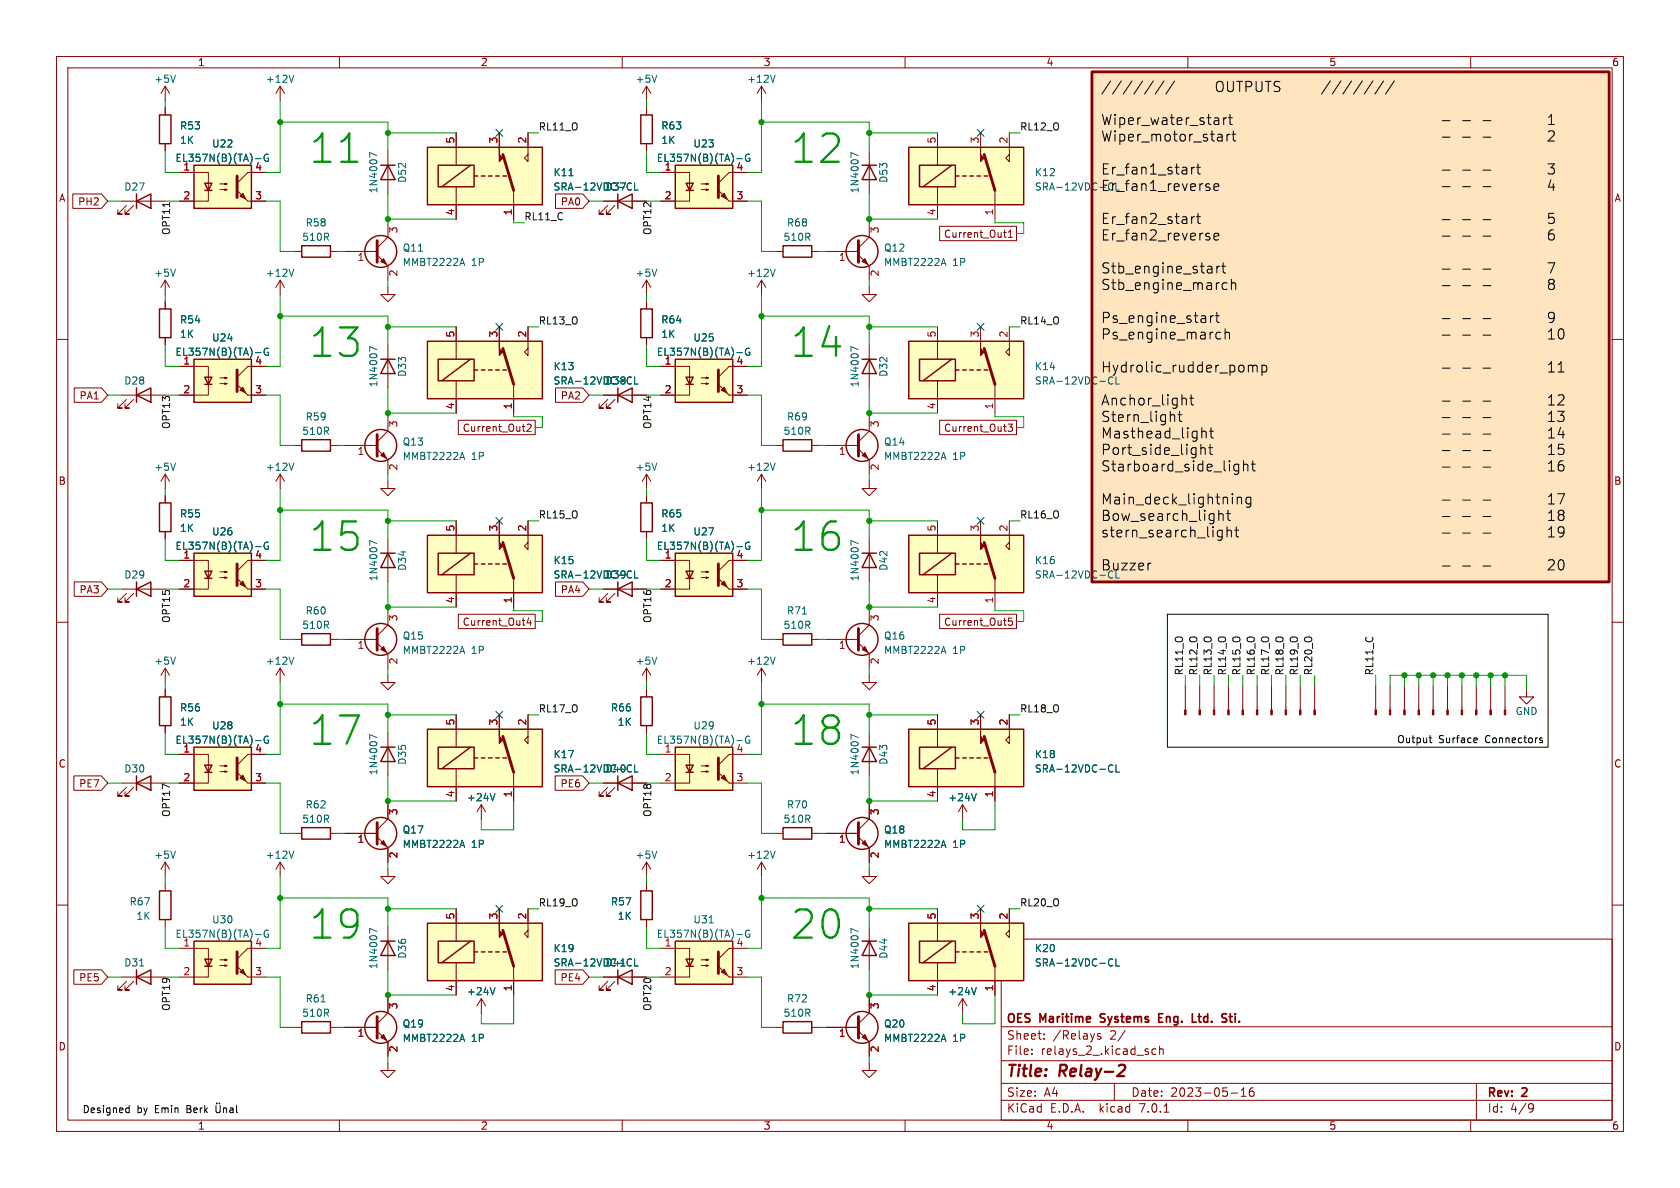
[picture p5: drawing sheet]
<svg xmlns="http://www.w3.org/2000/svg" width="297mm" height="210mm" viewBox="0 0 297 210" stroke-linecap="round" stroke-linejoin="round" font-family="sans-serif">
<defs><g id="words">
<g font-size="7" fill="#008400">
<text x="54.6" y="29.2">11</text>
<text x="139.7" y="29.2">12</text>
<text x="54.6" y="63.5">13</text>
<text x="139.7" y="63.5">14</text>
<text x="54.6" y="97.8">15</text>
<text x="139.7" y="97.8">16</text>
<text x="54.6" y="132.1">17</text>
<text x="139.7" y="132.1">18</text>
<text x="54.6" y="166.4">19</text>
<text x="139.7" y="166.4">20</text>
</g>
<g font-size="2.8" fill="#840000">
<text x="178" y="190.8">Title:</text>
<text x="187.4" y="190.8">Relay-2</text>
</g>
<g font-size="2.5">
<text x="214.8" y="16.5">OUTPUTS</text>
<text x="194.6" y="22.3">Wiper_water_start</text>
<text x="255.6" y="22.3">-</text>
<text x="259.2" y="22.3">-</text>
<text x="262.8" y="22.3">-</text>
<text x="194.6" y="25.2">Wiper_motor_start</text>
<text x="255.6" y="25.2">-</text>
<text x="259.2" y="25.2">-</text>
<text x="262.8" y="25.2">-</text>
<text x="194.6" y="31.1">Er_fan1_start</text>
<text x="194.6" y="34">Er_fan1_reverse</text>
<text x="194.6" y="39.8">Er_fan2_start</text>
<text x="255.6" y="39.8">-</text>
<text x="259.2" y="39.8">-</text>
<text x="262.8" y="39.8">-</text>
<text x="194.6" y="42.7">Er_fan2_reverse</text>
<text x="194.6" y="48.6">Stb_engine_start</text>
<text x="194.6" y="51.5">Stb_engine_march</text>
<text x="255.6" y="48.6">-</text>
<text x="255.6" y="51.5">-</text>
<text x="259.2" y="48.6">-</text>
<text x="259.2" y="51.5">-</text>
<text x="262.8" y="48.6">-</text>
<text x="262.8" y="51.5">-</text>
<text x="194.6" y="57.3">Ps_engine_start</text>
<text x="194.6" y="60.2">Ps_engine_march</text>
<text x="194.6" y="66.1">Hydrolic_rudder_pomp</text>
<text x="194.6" y="71.9">Anchor_light</text>
<text x="255.6" y="66.1">-</text>
<text x="255.6" y="71.9">-</text>
<text x="259.2" y="66.1">-</text>
<text x="259.2" y="71.9">-</text>
<text x="262.8" y="66.1">-</text>
<text x="262.8" y="71.9">-</text>
<text x="194.6" y="74.8">Stern_light</text>
<text x="194.6" y="77.7">Masthead_light</text>
<text x="194.6" y="80.6">Port_side_light</text>
<text x="194.6" y="83.5">Starboard_side_light</text>
<text x="255.6" y="83.5">-</text>
<text x="259.2" y="83.5">-</text>
<text x="262.8" y="83.5">-</text>
<text x="194.6" y="89.4">Main_deck_lightning</text>
<text x="194.6" y="92.3">Bow_search_light</text>
<text x="194.6" y="95.2">stern_search_light</text>
<text x="255" y="95.2">-</text>
<text x="255.6" y="92.3">-</text>
<text x="258.6" y="95.2">-</text>
<text x="259.2" y="92.3">-</text>
<text x="262.3" y="95.2">-</text>
<text x="262.8" y="92.3">-</text>
<text x="194.6" y="101">Buzzer</text>
</g>
<g font-size="2.1" fill="#840000">
<text x="178" y="183.9">Sheet:</text>
<text x="178" y="181.1">OES</text>
<text x="184" y="181.1">Maritime</text>
<text x="186.2" y="183.9">/Relays</text>
<text x="195.1" y="181.1">Systems</text>
<text x="196.2" y="183.9">2/</text>
<text x="205.9" y="181.1">Eng.</text>
<text x="212.2" y="181.1">Ltd.</text>
<text x="218" y="181.1">Sti.</text>
<text x="178" y="186.6">File:</text>
<text x="184" y="186.6">relays_2_.kicad_sch</text>
<text x="178" y="196.8">KiCad</text>
<text x="178" y="194">Size:</text>
<text x="184.6" y="194">A4</text>
<text x="185.7" y="196.8">E.D.A.</text>
<text x="194.4" y="196.8">kicad</text>
<text x="200" y="194">Date:</text>
<text x="201.5" y="196.8">7.0.1</text>
<text x="206.9" y="194">2023-05-16</text>
<text x="263" y="194.2">Rev:</text>
<text x="263" y="196.8">Id:</text>
<text x="267" y="196.8">4/9</text>
<text x="269.2" y="194.2">2</text>
</g>
<g font-size="1.8" fill="#840000">
<text x="35" y="11.8">1</text>
<text x="85" y="11.8">2</text>
<text x="135" y="11.8">3</text>
<text x="185" y="11.8">4</text>
<text x="235" y="11.8">5</text>
<text x="285" y="11.8">6</text>
<text x="10.4" y="35.8">A</text>
<text x="285.4" y="35.8">A</text>
<text x="13.7" y="36.5">PH2</text>
<text x="99" y="36.5">PA0</text>
<text x="166.8" y="42.2">Current_Out1</text>
<text x="13.9" y="70.8">PA1</text>
<text x="99" y="70.8">PA2</text>
<text x="81.7" y="76.5">Current_Out2</text>
<text x="166.8" y="76.5">Current_Out3</text>
<text x="10.3" y="85.8">B</text>
<text x="285.3" y="85.8">B</text>
<text x="13.9" y="105.1">PA3</text>
<text x="99" y="105.1">PA4</text>
<text x="81.7" y="110.8">Current_Out4</text>
<text x="166.8" y="110.8">Current_Out5</text>
<text x="10.3" y="135.8">C</text>
<text x="285.3" y="135.8">C</text>
<text x="13.9" y="139.3">PE7</text>
<text x="99" y="139.3">PE6</text>
<text x="13.9" y="173.6">PE5</text>
<text x="99" y="173.6">PE4</text>
<text x="10.3" y="185.8">D</text>
<text x="285.3" y="185.8">D</text>
<text x="35" y="199.8">1</text>
<text x="85" y="199.8">2</text>
<text x="135" y="199.8">3</text>
<text x="185" y="199.8">4</text>
<text x="235" y="199.8">5</text>
<text x="285" y="199.8">6</text>
</g>
<g font-size="1.8" fill="#006464">
<text x="27.2" y="14.8">+5V</text>
<text x="46.9" y="14.8">+12V</text>
<text x="112.3" y="14.8">+5V</text>
<text x="132" y="14.8">+12V</text>
<text x="31.8" y="23.1">R53</text>
<text x="116.8" y="23.1">R63</text>
<text x="31" y="28.8">EL357N(B)(TA)-G</text>
<text x="31.8" y="25.6">1K</text>
<text x="37.4" y="26.2">U22</text>
<text x="116.1" y="28.8">EL357N(B)(TA)-G</text>
<text x="116.8" y="25.6">1K</text>
<text x="122.5" y="26.2">U23</text>
<text x="21.9" y="33.8">D27</text>
<text x="66.9" y="34.2" transform="rotate(-90 66.9 34.2)">1N4007</text>
<text x="71.9" y="32.4" transform="rotate(-90 71.9 32.4)">D52</text>
<text x="97.8" y="31.3">K11</text>
<text x="97.8" y="33.8">SRA-12VDC-CL</text>
<text x="107" y="33.8">D37</text>
<text x="152" y="34.2" transform="rotate(-90 152 34.2)">1N4007</text>
<text x="157" y="32.4" transform="rotate(-90 157 32.4)">D53</text>
<text x="182.9" y="31.3">K12</text>
<text x="54" y="40.2">R58</text>
<text x="139.1" y="40.2">R68</text>
<text x="53.4" y="42.7">510R</text>
<text x="71.1" y="44.6">Q11</text>
<text x="71.1" y="47.2">MMBT2222A</text>
<text x="83.3" y="47.2">1P</text>
<text x="138.5" y="42.7">510R</text>
<text x="156.2" y="44.6">Q12</text>
<text x="156.2" y="47.2">MMBT2222A</text>
<text x="168.4" y="47.2">1P</text>
<text x="27.2" y="49.1">+5V</text>
<text x="46.9" y="49.1">+12V</text>
<text x="112.3" y="49.1">+5V</text>
<text x="132" y="49.1">+12V</text>
<text x="31.8" y="57.3">R54</text>
<text x="31.8" y="59.9">1K</text>
<text x="116.8" y="57.3">R64</text>
<text x="116.8" y="59.9">1K</text>
<text x="31" y="63.1">EL357N(B)(TA)-G</text>
<text x="37.4" y="60.5">U24</text>
<text x="97.8" y="65.6">K13</text>
<text x="116.1" y="63.1">EL357N(B)(TA)-G</text>
<text x="122.5" y="60.5">U25</text>
<text x="182.9" y="65.6">K14</text>
<text x="21.9" y="68.1">D28</text>
<text x="66.9" y="68.5" transform="rotate(-90 66.9 68.5)">1N4007</text>
<text x="71.9" y="66.7" transform="rotate(-90 71.9 66.7)">D33</text>
<text x="97.8" y="68.1">SRA-12VDC-CL</text>
<text x="107" y="68.1">D38</text>
<text x="152" y="68.5" transform="rotate(-90 152 68.5)">1N4007</text>
<text x="157" y="66.7" transform="rotate(-90 157 66.7)">D32</text>
<text x="182.9" y="68.1">SRA-12VDC-CL</text>
<text x="53.4" y="77">510R</text>
<text x="54" y="74.5">R59</text>
<text x="138.5" y="77">510R</text>
<text x="139.1" y="74.5">R69</text>
<text x="27.2" y="83.4">+5V</text>
<text x="46.9" y="83.4">+12V</text>
<text x="71.1" y="78.9">Q13</text>
<text x="71.1" y="81.5">MMBT2222A</text>
<text x="83.3" y="81.5">1P</text>
<text x="112.3" y="83.4">+5V</text>
<text x="132" y="83.4">+12V</text>
<text x="156.2" y="78.9">Q14</text>
<text x="156.2" y="81.5">MMBT2222A</text>
<text x="168.4" y="81.5">1P</text>
<text x="31.8" y="91.6">R55</text>
<text x="31.8" y="94.2">1K</text>
<text x="37.4" y="94.8">U26</text>
<text x="116.8" y="91.6">R65</text>
<text x="116.8" y="94.2">1K</text>
<text x="122.5" y="94.8">U27</text>
<text x="31" y="97.3">EL357N(B)(TA)-G</text>
<text x="71.9" y="101" transform="rotate(-90 71.9 101)">D34</text>
<text x="97.8" y="99.9">K15</text>
<text x="116.1" y="97.3">EL357N(B)(TA)-G</text>
<text x="157" y="101" transform="rotate(-90 157 101)">D42</text>
<text x="182.9" y="99.9">K16</text>
<text x="21.9" y="102.4">D29</text>
<text x="66.9" y="102.8" transform="rotate(-90 66.9 102.8)">1N4007</text>
<text x="97.8" y="102.4">SRA-12VDC-CL</text>
<text x="107" y="102.4">D39</text>
<text x="152" y="102.8" transform="rotate(-90 152 102.8)">1N4007</text>
<text x="182.9" y="102.4">SRA-12VDC-CL</text>
<text x="53.4" y="111.3">510R</text>
<text x="54" y="108.8">R60</text>
<text x="71.1" y="113.2">Q15</text>
<text x="138.5" y="111.3">510R</text>
<text x="139.1" y="108.8">R71</text>
<text x="156.2" y="113.2">Q16</text>
<text x="27.2" y="117.7">+5V</text>
<text x="46.9" y="117.7">+12V</text>
<text x="71.1" y="115.8">MMBT2222A</text>
<text x="83.3" y="115.8">1P</text>
<text x="112.3" y="117.7">+5V</text>
<text x="132" y="117.7">+12V</text>
<text x="156.2" y="115.8">MMBT2222A</text>
<text x="168.4" y="115.8">1P</text>
<text x="31.8" y="125.9">R56</text>
<text x="107.9" y="125.9">R66</text>
<text x="31" y="131.6">EL357N(B)(TA)-G</text>
<text x="31.8" y="128.5">1K</text>
<text x="37.4" y="129.1">U28</text>
<text x="109.1" y="128.5">1K</text>
<text x="116.1" y="131.6">EL357N(B)(TA)-G</text>
<text x="122.5" y="129.1">U29</text>
<text x="267.9" y="126.6">GND</text>
<text x="21.9" y="136.7">D30</text>
<text x="66.9" y="137.1" transform="rotate(-90 66.9 137.1)">1N4007</text>
<text x="71.9" y="135.3" transform="rotate(-90 71.9 135.3)">D35</text>
<text x="97.8" y="134.2">K17</text>
<text x="97.8" y="136.7">SRA-12VDC-CL</text>
<text x="107" y="136.7">D40</text>
<text x="117.4" y="133.1">1</text>
<text x="152" y="137.1" transform="rotate(-90 152 137.1)">1N4007</text>
<text x="157" y="135.3" transform="rotate(-90 157 135.3)">D43</text>
<text x="182.9" y="134.2">K18</text>
<text x="182.9" y="136.7">SRA-12VDC-CL</text>
<text x="54" y="143.1">R62</text>
<text x="82.5" y="141.8">+24V</text>
<text x="139.1" y="143.1">R70</text>
<text x="167.6" y="141.8">+24V</text>
<text x="53.4" y="145.6">510R</text>
<text x="71.1" y="147.5">Q17</text>
<text x="138.5" y="145.6">510R</text>
<text x="156.2" y="147.5">Q18</text>
<text x="27.2" y="152">+5V</text>
<text x="46.9" y="152">+12V</text>
<text x="71.1" y="150.1">MMBT2222A</text>
<text x="83.3" y="150.1">1P</text>
<text x="112.3" y="152">+5V</text>
<text x="132" y="152">+12V</text>
<text x="156.2" y="150.1">MMBT2222A</text>
<text x="168.4" y="150.1">1P</text>
<text x="22.8" y="160.2">R67</text>
<text x="107.9" y="160.2">R57</text>
<text x="24.1" y="162.8">1K</text>
<text x="31" y="165.9">EL357N(B)(TA)-G</text>
<text x="32.4" y="167.4">1</text>
<text x="37.4" y="163.4">U30</text>
<text x="109.1" y="162.8">1K</text>
<text x="116.1" y="165.9">EL357N(B)(TA)-G</text>
<text x="117.4" y="167.4">1</text>
<text x="122.5" y="163.4">U31</text>
<text x="21.9" y="171">D31</text>
<text x="66.9" y="171.4" transform="rotate(-90 66.9 171.4)">1N4007</text>
<text x="71.9" y="169.5" transform="rotate(-90 71.9 169.5)">D36</text>
<text x="97.8" y="168.5">K19</text>
<text x="97.8" y="171">SRA-12VDC-CL</text>
<text x="107" y="171">D41</text>
<text x="152" y="171.4" transform="rotate(-90 152 171.4)">1N4007</text>
<text x="157" y="169.5" transform="rotate(-90 157 169.5)">D44</text>
<text x="182.9" y="168.5">K20</text>
<text x="182.9" y="171">SRA-12VDC-CL</text>
<text x="53.4" y="179.9">510R</text>
<text x="54" y="177.4">R61</text>
<text x="82.5" y="176.1">+24V</text>
<text x="138.5" y="179.9">510R</text>
<text x="139.1" y="177.4">R72</text>
<text x="167.6" y="176.1">+24V</text>
<text x="71.1" y="181.8">Q19</text>
<text x="71.1" y="184.3">MMBT2222A</text>
<text x="83.3" y="184.3">1P</text>
<text x="156.2" y="181.8">Q20</text>
<text x="156.2" y="184.3">MMBT2222A</text>
<text x="168.4" y="184.3">1P</text>
</g>
<g font-size="1.8" fill="#0f0f0f">
<text x="95.2" y="23.1">RL11_O</text>
<text x="180.3" y="23.1">RL12_O</text>
<text x="30.1" y="41.7" transform="rotate(-90 30.1 41.7)">OPT11</text>
<text x="92.7" y="39">RL11_C</text>
<text x="115.2" y="41.7" transform="rotate(-90 115.2 41.7)">OPT12</text>
<text x="95.2" y="57.4">RL13_O</text>
<text x="180.3" y="57.4">RL14_O</text>
<text x="30.1" y="76" transform="rotate(-90 30.1 76)">OPT13</text>
<text x="115.2" y="76" transform="rotate(-90 115.2 76)">OPT14</text>
<text x="95.2" y="91.7">RL15_O</text>
<text x="180.3" y="91.7">RL16_O</text>
<text x="30.1" y="110.3" transform="rotate(-90 30.1 110.3)">OPT15</text>
<text x="115.2" y="110.3" transform="rotate(-90 115.2 110.3)">OPT16</text>
<text x="209.2" y="119.4" transform="rotate(-90 209.2 119.4)">RL11_O</text>
<text x="211.7" y="119.4" transform="rotate(-90 211.7 119.4)">RL12_O</text>
<text x="214.3" y="119.4" transform="rotate(-90 214.3 119.4)">RL13_O</text>
<text x="216.8" y="119.4" transform="rotate(-90 216.8 119.4)">RL14_O</text>
<text x="219.4" y="119.4" transform="rotate(-90 219.4 119.4)">RL15_O</text>
<text x="221.9" y="119.4" transform="rotate(-90 221.9 119.4)">RL16_O</text>
<text x="224.4" y="119.4" transform="rotate(-90 224.4 119.4)">RL17_O</text>
<text x="227" y="119.4" transform="rotate(-90 227 119.4)">RL18_O</text>
<text x="229.5" y="119.4" transform="rotate(-90 229.5 119.4)">RL19_O</text>
<text x="232.1" y="119.4" transform="rotate(-90 232.1 119.4)">RL20_O</text>
<text x="242.9" y="119.4" transform="rotate(-90 242.9 119.4)">RL11_C</text>
<text x="95.2" y="126">RL17_O</text>
<text x="180.3" y="126">RL18_O</text>
<text x="30.1" y="144.5" transform="rotate(-90 30.1 144.5)">OPT17</text>
<text x="115.2" y="144.5" transform="rotate(-90 115.2 144.5)">OPT18</text>
<text x="95.2" y="160.3">RL19_O</text>
<text x="180.3" y="160.3">RL20_O</text>
<text x="30.1" y="178.8" transform="rotate(-90 30.1 178.8)">OPT19</text>
<text x="115.2" y="178.8" transform="rotate(-90 115.2 178.8)">OPT20</text>
</g>
<g font-size="1.8" fill="#a90000">
<text x="80.4" y="25.4" transform="rotate(-90 80.4 25.4)">5</text>
<text x="88" y="25.4" transform="rotate(-90 88 25.4)">3</text>
<text x="93.1" y="25.4" transform="rotate(-90 93.1 25.4)">2</text>
<text x="165.5" y="25.4" transform="rotate(-90 165.5 25.4)">5</text>
<text x="173.1" y="25.4" transform="rotate(-90 173.1 25.4)">3</text>
<text x="178.2" y="25.4" transform="rotate(-90 178.2 25.4)">2</text>
<text x="32.4" y="30.2">1</text>
<text x="32.4" y="35.3">2</text>
<text x="45.1" y="35.3">3</text>
<text x="45.1" y="30.2">4</text>
<text x="117.4" y="30.2">1</text>
<text x="117.4" y="35.3">2</text>
<text x="130.1" y="35.3">3</text>
<text x="130.1" y="30.2">4</text>
<text x="70.5" y="41.3" transform="rotate(-90 70.5 41.3)">3</text>
<text x="80.4" y="38.1" transform="rotate(-90 80.4 38.1)">4</text>
<text x="90.6" y="38.1" transform="rotate(-90 90.6 38.1)">1</text>
<text x="155.6" y="41.3" transform="rotate(-90 155.6 41.3)">3</text>
<text x="165.5" y="38.1" transform="rotate(-90 165.5 38.1)">4</text>
<text x="175.6" y="38.1" transform="rotate(-90 175.6 38.1)">1</text>
<text x="63.1" y="46.4">1</text>
<text x="148.2" y="46.4">1</text>
<text x="70.5" y="48.9" transform="rotate(-90 70.5 48.9)">2</text>
<text x="155.6" y="48.9" transform="rotate(-90 155.6 48.9)">2</text>
<text x="80.4" y="59.7" transform="rotate(-90 80.4 59.7)">5</text>
<text x="88" y="59.7" transform="rotate(-90 88 59.7)">3</text>
<text x="93.1" y="59.7" transform="rotate(-90 93.1 59.7)">2</text>
<text x="165.5" y="59.7" transform="rotate(-90 165.5 59.7)">5</text>
<text x="173.1" y="59.7" transform="rotate(-90 173.1 59.7)">3</text>
<text x="178.2" y="59.7" transform="rotate(-90 178.2 59.7)">2</text>
<text x="32.4" y="64.5">1</text>
<text x="45.1" y="64.5">4</text>
<text x="117.4" y="64.5">1</text>
<text x="130.1" y="64.5">4</text>
<text x="32.4" y="69.6">2</text>
<text x="45.1" y="69.6">3</text>
<text x="117.4" y="69.6">2</text>
<text x="130.1" y="69.6">3</text>
<text x="70.5" y="75.6" transform="rotate(-90 70.5 75.6)">3</text>
<text x="80.4" y="72.4" transform="rotate(-90 80.4 72.4)">4</text>
<text x="90.6" y="72.4" transform="rotate(-90 90.6 72.4)">1</text>
<text x="155.6" y="75.6" transform="rotate(-90 155.6 75.6)">3</text>
<text x="165.5" y="72.4" transform="rotate(-90 165.5 72.4)">4</text>
<text x="175.6" y="72.4" transform="rotate(-90 175.6 72.4)">1</text>
<text x="63.1" y="80.6">1</text>
<text x="70.5" y="83.2" transform="rotate(-90 70.5 83.2)">2</text>
<text x="148.2" y="80.6">1</text>
<text x="155.6" y="83.2" transform="rotate(-90 155.6 83.2)">2</text>
<text x="80.4" y="94" transform="rotate(-90 80.4 94)">5</text>
<text x="88" y="94" transform="rotate(-90 88 94)">3</text>
<text x="93.1" y="94" transform="rotate(-90 93.1 94)">2</text>
<text x="165.5" y="94" transform="rotate(-90 165.5 94)">5</text>
<text x="173.1" y="94" transform="rotate(-90 173.1 94)">3</text>
<text x="178.2" y="94" transform="rotate(-90 178.2 94)">2</text>
<text x="32.4" y="98.8">1</text>
<text x="45.1" y="98.8">4</text>
<text x="117.4" y="98.8">1</text>
<text x="130.1" y="98.8">4</text>
<text x="32.4" y="103.9">2</text>
<text x="45.1" y="103.9">3</text>
<text x="80.4" y="106.7" transform="rotate(-90 80.4 106.7)">4</text>
<text x="90.6" y="106.7" transform="rotate(-90 90.6 106.7)">1</text>
<text x="117.4" y="103.9">2</text>
<text x="130.1" y="103.9">3</text>
<text x="165.5" y="106.7" transform="rotate(-90 165.5 106.7)">4</text>
<text x="175.6" y="106.7" transform="rotate(-90 175.6 106.7)">1</text>
<text x="70.5" y="109.9" transform="rotate(-90 70.5 109.9)">3</text>
<text x="155.6" y="109.9" transform="rotate(-90 155.6 109.9)">3</text>
<text x="63.1" y="114.9">1</text>
<text x="70.5" y="117.5" transform="rotate(-90 70.5 117.5)">2</text>
<text x="148.2" y="114.9">1</text>
<text x="155.6" y="117.5" transform="rotate(-90 155.6 117.5)">2</text>
<text x="80.4" y="128.3" transform="rotate(-90 80.4 128.3)">5</text>
<text x="88" y="128.3" transform="rotate(-90 88 128.3)">3</text>
<text x="93.1" y="128.3" transform="rotate(-90 93.1 128.3)">2</text>
<text x="165.5" y="128.3" transform="rotate(-90 165.5 128.3)">5</text>
<text x="173.1" y="128.3" transform="rotate(-90 173.1 128.3)">3</text>
<text x="178.2" y="128.3" transform="rotate(-90 178.2 128.3)">2</text>
<text x="32.4" y="133.1">1</text>
<text x="45.1" y="133.1">4</text>
<text x="130.1" y="133.1">4</text>
<text x="32.4" y="138.2">2</text>
<text x="45.1" y="138.2">3</text>
<text x="80.4" y="141" transform="rotate(-90 80.4 141)">4</text>
<text x="90.6" y="141" transform="rotate(-90 90.6 141)">1</text>
<text x="117.4" y="138.2">2</text>
<text x="130.1" y="138.2">3</text>
<text x="165.5" y="141" transform="rotate(-90 165.5 141)">4</text>
<text x="175.6" y="141" transform="rotate(-90 175.6 141)">1</text>
<text x="63.1" y="149.2">1</text>
<text x="70.5" y="144.2" transform="rotate(-90 70.5 144.2)">3</text>
<text x="148.2" y="149.2">1</text>
<text x="155.6" y="144.2" transform="rotate(-90 155.6 144.2)">3</text>
<text x="70.5" y="151.8" transform="rotate(-90 70.5 151.8)">2</text>
<text x="155.6" y="151.8" transform="rotate(-90 155.6 151.8)">2</text>
<text x="45.1" y="167.4">4</text>
<text x="80.4" y="162.6" transform="rotate(-90 80.4 162.6)">5</text>
<text x="88" y="162.6" transform="rotate(-90 88 162.6)">3</text>
<text x="93.1" y="162.6" transform="rotate(-90 93.1 162.6)">2</text>
<text x="130.1" y="167.4">4</text>
<text x="165.5" y="162.6" transform="rotate(-90 165.5 162.6)">5</text>
<text x="173.1" y="162.6" transform="rotate(-90 173.1 162.6)">3</text>
<text x="178.2" y="162.6" transform="rotate(-90 178.2 162.6)">2</text>
<text x="32.4" y="172.5">2</text>
<text x="45.1" y="172.5">3</text>
<text x="117.4" y="172.5">2</text>
<text x="130.1" y="172.5">3</text>
<text x="70.5" y="178.5" transform="rotate(-90 70.5 178.5)">3</text>
<text x="80.4" y="175.3" transform="rotate(-90 80.4 175.3)">4</text>
<text x="90.6" y="175.3" transform="rotate(-90 90.6 175.3)">1</text>
<text x="155.6" y="178.5" transform="rotate(-90 155.6 178.5)">3</text>
<text x="165.5" y="175.3" transform="rotate(-90 165.5 175.3)">4</text>
<text x="175.6" y="175.3" transform="rotate(-90 175.6 175.3)">1</text>
<text x="63.1" y="183.5">1</text>
<text x="148.2" y="183.5">1</text>
<text x="70.5" y="186.1" transform="rotate(-90 70.5 186.1)">2</text>
<text x="155.6" y="186.1" transform="rotate(-90 155.6 186.1)">2</text>
</g>
<g font-size="1.8">
<text x="182.9" y="33.8">SRA-12VDC-CL</text>
<text x="247" y="131.4">Output</text>
<text x="254.3" y="131.4">Surface</text>
<text x="262.6" y="131.4">Connectors</text>
<text x="14.6" y="196.9">Designed</text>
<text x="24.2" y="196.9">by</text>
<text x="27.4" y="196.9">Emin</text>
<text x="33.1" y="196.9">Berk</text>
</g>
</g></defs>
<g fill="none" stroke="#840000" stroke-width=".18">
<path d="M10 10h277v190h-277zM12 12h273v186h-273zM29.2 15.2l-.8 1.3M29.2 15.2v2.6M29.2 19.1v1.2M29.2 15.2l.8 1.3M49.5 15.2v2.6M49.5 15.2l-.7 1.3M49.5 15.2l.8 1.3M60 10v2M110 10v2M114.3 15.2l-.8 1.3"/>
<path d="M114.3 15.2v2.6M114.3 19.1v1.2M114.3 15.2l.8 1.3M134.6 15.2v2.6M134.6 15.2l-.7 1.3M134.6 15.2l.8 1.3M160 10v2M210 10v2M260 10v2M12.9 34.3h5l1.1 1.3-1.1 1.2h-5zM21.6 35.6h7.6M22.4 36.3l-1.6 1.5h.8h-.8v-.7"/>
<path d="M23.6 36.3l-1.5 1.5h.8h-.8v-.7M29.2 25.4v1.3M31.7 30.5h5.1v5.1h-5.1M38.9 33.5h1.2l-.3 .2v-.3l.3 .1M38.9 32.5h1.2l-.3 .1v-.2l.3 .1M43.8 35.6h3.2M47 30.5h-3.2l-1.9 1.9M68.6 26.7v7.6M68.6 39.4v2.5l-1.9 1.9M80.6 23.5v5.7M80.6 33v5.7M88.3 23.5v2.5"/>
<path d="M90.8 33.7v5M93.3 23.5v5.1l-.6-.7 .6-.6M98.2 34.3h4.8l1.1 1.3-1.1 1.2h-4.8zM106.7 35.6h7.6M107.4 36.3l-1.5 1.5h.8h-.8v-.7M108.7 36.3l-1.5 1.5h.7h-.7v-.7M114.3 25.4v1.3M116.8 30.5h5.1v5.1h-5.1M124 33.5h1.2l-.4 .2v-.3l.4 .1M124 32.5h1.2l-.4 .1v-.2l.4 .1M128.9 35.6h3.2M132.1 30.5h-3.2l-1.9 1.9"/>
<path d="M153.7 26.7v7.6M153.7 39.4v2.5l-1.9 1.9M165.7 23.5v5.7M165.7 33v5.7M173.4 23.5v2.5M175.9 33.7v5M178.4 23.5v5.1l-.6-.7 .6-.6M10 60h2M29.2 49.5v2.6M29.2 53.3v1.3M29.2 59.7v1.3M29.2 49.5l-.8 1.3"/>
<path d="M29.2 49.5l.8 1.3M49.5 49.5l-.7 1.3M49.5 49.5v2.6M49.5 49.5l.8 1.3M52.1 44.5h1.2M58.4 44.5h1.3M61 44.5h5.7M66.7 45.1l1.9 1.9v2.5M68.6 50.8v1.3h1.2l-1.2 1.2-1.3-1.2h1.3M80.6 57.8v5.7M88.3 57.8v2.5M93.3 57.8v5.1l-.6-.7 .6-.6"/>
<path d="M114.3 49.5v2.6M114.3 53.3v1.3M114.3 59.7v1.3M114.3 49.5l-.8 1.3M114.3 49.5l.8 1.3M134.6 49.5l-.7 1.3M134.6 49.5v2.6M134.6 49.5l.8 1.3M137.2 44.5h1.2M143.5 44.5h1.3M146 44.5h5.8M151.8 45.1l1.9 1.9v2.5"/>
<path d="M153.7 50.8v1.3h1.2l-1.2 1.2-1.3-1.2h1.3M165.7 57.8v5.7M166.1 40h13.6v2.5h-13.6zM173.4 57.8v2.5M177.4 41.1h.5M177.7 41.9l.2 .1M178.3 42h.7M178.3 41l.3-.3v1.3M178.4 57.8v5.1l-.6-.7 .6-.6M285 60h2M13.1 68.6h4.8l1.1 1.3-1.1 1.2h-4.8zM21.6 69.9h7.6"/>
<path d="M22.4 70.6l-1.6 1.5h.8h-.8v-.7M23.6 70.6l-1.5 1.5h.8h-.8v-.7M31.7 64.8h5.1v5.1h-5.1M38.9 67.8h1.2l-.3 .1v-.2l.3 .1M38.9 66.8h1.2l-.3 .1v-.2l.3 .1M43.8 69.9h3.2M47 64.8h-3.2l-1.9 1.9M52.1 78.7h1.2M58.4 78.7h1.3M61 78.7h5.7M66.7 79.4l1.9 1.9v2.5M68.6 61v7.6"/>
<path d="M68.6 73.7v2.5l-1.9 1.9M80.6 67.3v5.7M81 74.3h13.6v2.5h-13.6zM90.8 67.9v5.1M93.2 75.1l.5-.1 .2 .3-.8 .9h.8M98.2 68.6h4.8l1.1 1.3-1.1 1.2h-4.8zM106.7 69.9h7.6M107.4 70.6l-1.5 1.5h.8h-.8v-.7M108.7 70.6l-1.5 1.5h.7h-.7v-.7M116.8 64.8h5.1v5.1h-5.1M124 67.8h1.2l-.4 .1v-.2l.4 .1M124 66.8h1.2l-.4 .1v-.2l.4 .1"/>
<path d="M128.9 69.9h3.2M132.1 64.8h-3.2l-1.9 1.9M137.2 78.7h1.2M143.5 78.7h1.3M146 78.7h5.8M151.8 79.4l1.9 1.9v2.5M153.7 61v7.6M153.7 73.7v2.5l-1.9 1.9M165.7 67.3v5.7M166.1 74.3h13.6v2.5h-13.6zM175.9 67.9v5.1M178.2 75h.8l-.4 .5 .3 .1v.5l-.2 .1-.5-.1"/>
<path d="M29.2 83.8v2.6M29.2 87.6v1.3M29.2 94v1.3M29.2 83.8l-.8 1.3M29.2 83.8l.8 1.3M31.7 99.1h5.1v5h-5.1M47 99.1h-3.2l-1.9 1.9M49.5 83.8v2.6M49.5 83.8l-.7 1.3M49.5 83.8l.8 1.3M68.6 85.1v1.3h1.2l-1.2 1.2-1.3-1.2h1.3M68.6 95.3v7.6"/>
<path d="M80.6 92.1v5.7M88.3 92.1v2.5M93.3 92.1v5.1l-.6-.7 .6-.6M114.3 83.8v2.6M114.3 87.6v1.3M114.3 94v1.3M114.3 83.8l-.8 1.3M114.3 83.8l.8 1.3M116.8 99.1h5.1v5h-5.1M132.1 99.1h-3.2l-1.9 1.9M134.6 83.8v2.6M134.6 83.8l-.7 1.3"/>
<path d="M134.6 83.8l.8 1.3M153.7 85.1v1.3h1.2l-1.2 1.2-1.3-1.2h1.3M153.7 95.3v7.6M165.7 92.1v5.7M173.4 92.1v2.5M178.4 92.1v5.1l-.6-.7 .6-.6M10 110h2M13.1 102.9h4.8l1.1 1.2-1.1 1.3h-4.8zM21.6 104.1h7.6M22.4 104.9l-1.6 1.5h.8h-.8v-.7M23.6 104.9l-1.5 1.5h.8h-.8v-.7M29.2 118.1v2.6"/>
<path d="M29.2 118.1l-.8 1.3M29.2 118.1l.8 1.3M38.9 102.1h1.2l-.3 .1v-.2l.3 .1M38.9 101.1h1.2l-.3 .1v-.2l.3 .1M43.8 104.1h3.2M49.5 118.1v2.6M49.5 118.1l-.7 1.3M49.5 118.1l.8 1.3M52.1 113h1.2M58.4 113h1.3M61 113h5.7M66.7 113.7l1.9 1.9v2.5"/>
<path d="M68.6 119.4v1.3h1.2l-1.2 1.2-1.3-1.2h1.3M68.6 108v2.5l-1.9 1.9M80.6 101.6v5.7M81 108.6h13.6v2.5h-13.6zM90.8 102.2v5.1M93.5 109.2l-.3 .9h.8M93.8 109.7v.8M98.2 102.9h4.8l1.1 1.2-1.1 1.3h-4.8zM106.7 104.1h7.6M107.4 104.9l-1.5 1.5h.8h-.8v-.7M108.7 104.9l-1.5 1.5h.7h-.7v-.7M114.3 118.1v2.6"/>
<path d="M114.3 118.1l-.8 1.3M114.3 118.1l.8 1.3M124 102.1h1.2l-.4 .1v-.2l.4 .1M124 101.1h1.2l-.4 .1v-.2l.4 .1M128.9 104.1h3.2M134.6 118.1v2.6M134.6 118.1l-.7 1.3M134.6 118.1l.8 1.3M137.2 113h1.2M143.5 113h1.3M146 113h5.8M151.8 113.7l1.9 1.9v2.5"/>
<path d="M153.7 119.4v1.3h1.2l-1.2 1.2-1.3-1.2h1.3M153.7 108v2.5l-1.9 1.9M165.7 101.6v5.7M166.1 108.6h13.6v2.5h-13.6zM175.9 102.2v5.1M178.9 109.3h-.6v.6l.1-.2 .5 .1 .1 .2-.1 .4-.2 .1-.4-.1M285 110h2M13.1 137.2h4.8l1.1 1.2-1.1 1.3h-4.8zM21.6 138.4h7.6M22.4 139.2l-1.6 1.5h.8h-.8v-.7M23.6 139.2l-1.5 1.5h.8h-.8v-.7M29.2 121.9v1.3"/>
<path d="M29.2 128.3v1.2M31.7 133.4h5.1v5h-5.1M38.9 136.4h1.2l-.3 .1v-.2l.3 .1M38.9 135.4h1.2l-.3 .1v-.2l.3 .1M43.8 138.4h3.2M47 133.4h-3.2l-1.9 1.9M68.6 129.5v7.7M80.6 126.4v5.7M80.6 135.9v5.7M88.3 126.4v2.5M90.8 136.5v5.1M93.3 126.4v5l-.6-.6 .6-.6"/>
<path d="M98.1 137.2h4.9l1.1 1.2-1.1 1.3h-4.9zM106.7 138.4h7.6M107.4 139.2l-1.5 1.5h.8h-.8v-.7M108.7 139.2l-1.5 1.5h.7h-.7v-.7M114.3 121.9v1.3M114.3 128.3v1.2M116.8 133.4h5.1v5h-5.1M124 136.4h1.2l-.4 .1v-.2l.4 .1M124 135.4h1.2l-.4 .1v-.2l.4 .1M128.9 138.4h3.2M132.1 133.4h-3.2l-1.9 1.9M153.7 129.5v7.7"/>
<path d="M165.7 126.4v5.7M165.7 135.9v5.7M173.4 126.4v2.5M175.9 136.5v5.1M178.4 126.4v5l-.6-.6 .6-.6M209.5 121.3v4.2M212.1 121.3v4.2M214.6 121.3v4.2M217.2 121.3v4.2M219.7 121.3v4.2M222.2 121.3v4.2M224.8 121.3v4.2"/>
<path d="M227.3 121.3v4.2M229.9 121.3v4.2M232.4 121.3v4.2M243.2 121.3v4.2M245.7 121.3v4.2M248.3 121.3v4.2M250.8 121.3v4.2M253.4 121.3v4.2M255.9 121.3v4.2M258.4 121.3v4.2M261 121.3v4.2M263.5 121.3v4.2"/>
<path d="M266.1 121.3v4.2M269.9 121.9v1.3h1.2l-1.2 1.3-1.3-1.3h1.3M10 160h2M29.2 152.4v2.5M29.2 156.2v1.3M29.2 152.4l-.8 1.3M29.2 152.4l.8 1.3M49.5 152.4v2.5M49.5 152.4l-.7 1.3M49.5 152.4l.8 1.3M52.1 147.3h1.2M58.4 147.3h1.3"/>
<path d="M61 147.3h5.7M66.7 148l1.9 1.9v2.5M68.6 153.7v1.2h1.2l-1.2 1.3-1.3-1.3h1.3M68.6 142.2v2.6l-1.9 1.9M85.1 142.2l-.8 1.3M85.1 142.2v2.6M85.1 142.2l.8 1.3M114.3 152.4v2.5M114.3 156.2v1.3M114.3 152.4l-.8 1.3M114.3 152.4l.8 1.3M134.6 152.4v2.5"/>
<path d="M134.6 152.4l-.7 1.3M134.6 152.4l.8 1.3M137.2 147.3h1.2M143.5 147.3h1.3M146 147.3h5.8M151.8 148l1.9 1.9v2.5M153.7 153.7v1.2h1.2l-1.2 1.3-1.3-1.3h1.3M153.7 142.2v2.6l-1.9 1.9M170.2 142.2v2.6M170.2 142.2l-.8 1.3M170.2 142.2l.7 1.3M285 160h2"/>
<path d="M13.1 171.4h4.8l1.1 1.3-1.1 1.3h-4.8zM21.6 172.7h7.6M22.4 173.5l-1.6 1.5h.8h-.8v-.8M23.6 173.5l-1.5 1.5h.8h-.8v-.8M29.2 162.6v1.2M31.7 167.6h5.1v5.1h-5.1M38.9 170.7h1.2l-.3 .1v-.2l.3 .1M38.9 169.7h1.2l-.3 .1v-.3l.3 .2M43.8 172.7h3.2M47 167.6h-3.2l-1.9 1.9M68.6 163.8v7.7M68.6 176.5v2.6l-1.9 1.9"/>
<path d="M80.6 160.7v5.7M80.6 170.2v5.7M85.1 176.5v2.6M85.1 176.5l-.8 1.3M85.1 176.5l.8 1.3M88.3 160.7v2.5M90.8 170.8v5.1M93.3 160.7v5l-.6-.6 .6-.6M98.1 171.4h4.9l1.1 1.3-1.1 1.3h-4.9zM106.7 172.7h7.6M107.4 173.5l-1.5 1.5h.8h-.8v-.8M108.7 173.5l-1.5 1.5h.7h-.7v-.8"/>
<path d="M114.3 162.6v1.2M116.8 167.6h5.1v5.1h-5.1M124 170.7h1.2l-.4 .1v-.2l.4 .1M124 169.7h1.2l-.4 .1v-.3l.4 .2M128.9 172.7h3.2M132.1 167.6h-3.2l-1.9 1.9M153.7 176.5v2.6l-1.9 1.9M153.7 163.8v7.7M165.7 160.7v5.7M165.7 170.2v5.7M170.2 176.5l-.8 1.3M170.2 176.5v2.6"/>
<path d="M170.2 176.5l.7 1.3M173.4 160.7v2.5M175.9 170.8v5.1M177 166h108v32h-108zM178.4 160.7v5l-.6-.6 .6-.6M52.1 181.6h1.2M58.4 181.6h1.3M60 198v2M61 181.6h5.7M66.7 182.2l1.9 2v2.5M68.6 188v1.2h1.2l-1.2 1.3-1.3-1.3h1.3M110 198v2"/>
<path d="M137.2 181.6h1.2M143.5 181.6h1.3M146 181.6h5.8M151.8 182.2l1.9 2v2.5M153.7 188v1.2h1.2l-1.2 1.3-1.3-1.3h1.3M160 198v2M177 194.5h108M177 191.5h108M177 187.5h108M177 181.5h108M182.4 186.3v.1M182.4 185.5v.1"/>
<path d="M184.6 183.6v.1M184.6 182.8v.1M194.6 182.8l-.4-.1-.2 .2 .1 .2 .5 .2v.3h-.6M197 191.5v3M198.9 182.1l-1.3 2M204.4 185.5l-.5-.1-.3 .3v.4l.2 .2h.6M205 185.5l.2-.1 .4 .1v.9M205 184.9v1.5M205.8 196.6h.8M210 198v2M217.6 193.2h1.2M219.4 193.8h.9"/>
<path d="M219.4 192.7l.5-.4v1.5M221.6 192.3a.59 .59 0 0 0-.7 .6v.6l.1 .2 .4 .1 .2-.1 .1-.5-.1-.3h-.5l-.2 .3M260 198v2M261 191.5v6.5M270.5 195.1l.5 .1a.99 .99 0 0 1-.4 1.4h-.2M271.1 195.7l-.2 .3h-.4"/>
</g>
<path d="M198.1 188.2h.5a.45 .45 0 0 1 .3 .6l-.1 .3-1.3 1.1h1.2" fill="none" stroke="#840000" stroke-width=".4"/>
<path d="M204.9 179.9h.5M205.6 179.2h-.7v1.5h.7M216.6 180l.3 .3-.1 .3-.2 .1M216.6 179.2l.3 .1M217.3 179.7h.6M210.8 180.7h.7" fill="none" stroke="#840000" stroke-width=".3"/>
<path d="M193 12.7h91.5v90.2h-91.5z" fill="#ffe5bf" stroke="#ffe5bf" stroke-width=".18"/>
<g fill="#ffffc2" stroke="#ffffc2" stroke-width=".18">
<path d="M160.7 94.6h20.3v10.2h-20.3z"/>
<path d="M160.7 128.9h20.3v10.2h-20.3z"/>
<path d="M34.3 63.5h10.1v7.6h-10.1z"/>
<path d="M160.7 26h20.3v10.2h-20.3z"/>
<path d="M119.4 29.2h10.1v7.6h-10.1z"/>
<path d="M160.7 163.2h20.3v10.2h-20.3z"/>
<path d="M75.6 26h20.3v10.2h-20.3z"/>
<path d="M160.7 60.3h20.3v10.2h-20.3z"/>
<path d="M119.4 63.5h10.1v7.6h-10.1z"/>
<path d="M75.6 60.3h20.3v10.2h-20.3z"/>
<path d="M34.3 29.2h10.1v7.6h-10.1z"/>
<path d="M34.3 97.8h10.1v7.6h-10.1z"/>
<path d="M75.6 94.6h20.3v10.2h-20.3z"/>
<path d="M119.4 97.8h10.1v7.6h-10.1z"/>
<path d="M119.4 132.1h10.1v7.6h-10.1z"/>
<path d="M34.3 132.1h10.1v7.6h-10.1z"/>
<path d="M119.4 166.4h10.1v7.6h-10.1z"/>
<path d="M75.6 163.2h20.3v10.2h-20.3z"/>
<path d="M75.6 128.9h20.3v10.2h-20.3z"/>
<path d="M34.3 166.4h10.1v7.6h-10.1z"/>
</g>
<g fill="none" stroke="#840000" stroke-width=".25">
<path d="M24.1 35.6l2.6-1.3v2.5zM24.1 34.3v2.5M28.2 20.3h2v5.1h-2zM34.3 29.2h10.1v7.6h-10.1zM36.2 32.4h1.3l-.7 1.3zM36.2 33.7h1.3M67.3 29.2h2.5M68.6 29.2l1.2 2.6h-2.5zM75.6 26h20.3v10.2h-20.3zM77.5 29.2h6.3v3.8h-6.3zM83.2 29.2l-5.1 3.8M83.8 31.1h.7"/>
<path d="M85.1 31.1h.6M86.4 31.1h.6M87.6 31.1h.7M88.9 31.1h.6M109.2 35.6l2.6-1.3v2.5zM109.2 34.3v2.5M113.3 20.3h2v5.1h-2zM119.4 29.2h10.1v7.6h-10.1zM121.3 32.4h1.3l-.7 1.3zM121.3 33.7h1.3M152.4 29.2h2.5M153.7 29.2l1.2 2.6h-2.5z"/>
<path d="M160.7 26h20.3v10.2h-20.3zM162.6 29.2h6.3v3.8h-6.3zM168.3 29.2l-5.1 3.8M168.9 31.1h.6M170.2 31.1h.6M171.4 31.1h.7M172.7 31.1h.7M174 31.1h.6M28.2 54.6h2v5.1h-2zM53.3 43.4h5.1v2.1h-5.1zM113.3 54.6h2v5.1h-2zM138.4 43.4h5.1v2.1h-5.1z"/>
<path d="M24.1 69.9l2.6-1.3v2.5zM24.1 68.6v2.5M34.3 63.5h10.1v7.6h-10.1zM36.2 66.7h1.3l-.7 1.2zM36.2 67.9h1.3M53.3 77.7h5.1v2.1h-5.1zM67.3 63.5h2.5M68.6 63.5l1.2 2.5h-2.5zM75.6 60.3h20.3v10.2h-20.3zM77.5 63.5h6.3v3.8h-6.3zM83.2 63.5l-5.1 3.8M83.8 65.4h.7"/>
<path d="M85.1 65.4h.6M86.4 65.4h.6M87.6 65.4h.7M88.9 65.4h.6M109.2 69.9l2.6-1.3v2.5zM109.2 68.6v2.5M119.4 63.5h10.1v7.6h-10.1zM121.3 66.7h1.3l-.7 1.2zM121.3 67.9h1.3M138.4 77.7h5.1v2.1h-5.1zM152.4 63.5h2.5M153.7 63.5l1.2 2.5h-2.5z"/>
<path d="M160.7 60.3h20.3v10.2h-20.3zM162.6 63.5h6.3v3.8h-6.3zM168.3 63.5l-5.1 3.8M168.9 65.4h.6M170.2 65.4h.6M171.4 65.4h.7M172.7 65.4h.7M174 65.4h.6M28.2 88.9h2v5.1h-2zM34.3 97.8h10.1v7.6h-10.1zM67.3 97.8h2.5M68.6 97.8l1.2 2.5h-2.5z"/>
<path d="M75.6 94.6h20.3v10.2h-20.3zM77.5 97.8h6.3v3.8h-6.3zM83.2 97.8l-5.1 3.8M83.8 99.7h.7M85.1 99.7h.6M86.4 99.7h.6M87.6 99.7h.7M88.9 99.7h.6M113.3 88.9h2v5.1h-2zM119.4 97.8h10.1v7.6h-10.1zM152.4 97.8h2.5M153.7 97.8l1.2 2.5h-2.5z"/>
<path d="M160.7 94.6h20.3v10.2h-20.3zM162.6 97.8h6.3v3.8h-6.3zM168.3 97.8l-5.1 3.8M168.9 99.7h.6M170.2 99.7h.6M171.4 99.7h.7M172.7 99.7h.7M174 99.7h.6M24.1 104.1l2.6-1.2v2.5zM24.1 102.9v2.5M36.2 101h1.3l-.7 1.2zM36.2 102.2h1.3"/>
<path d="M53.3 112h5.1v2h-5.1zM109.2 104.1l2.6-1.2v2.5zM109.2 102.9v2.5M121.3 101h1.3l-.7 1.2zM121.3 102.2h1.3M138.4 112h5.1v2h-5.1zM24.1 138.4l2.6-1.2v2.5zM24.1 137.2v2.5M28.2 123.2h2v5.1h-2zM34.3 132.1h10.1v7.6h-10.1zM36.2 135.3h1.3l-.7 1.2zM36.2 136.5h1.3"/>
<path d="M67.3 132.1h2.5M68.6 132.1l1.2 2.5h-2.5zM75.6 128.9h20.3v10.2h-20.3zM77.5 132.1h6.3v3.8h-6.3zM83.2 132.1l-5.1 3.8M83.8 134h.7M85.1 134h.6M86.4 134h.6M87.6 134h.7M88.9 134h.6M109.2 138.4l2.6-1.2v2.5zM109.2 137.2v2.5"/>
<path d="M113.3 123.2h2v5.1h-2zM119.4 132.1h10.1v7.6h-10.1zM121.3 135.3h1.3l-.7 1.2zM121.3 136.5h1.3M152.4 132.1h2.5M153.7 132.1l1.2 2.5h-2.5zM160.7 128.9h20.3v10.2h-20.3zM162.6 132.1h6.3v3.8h-6.3zM168.3 132.1l-5.1 3.8M168.9 134h.6M170.2 134h.6M171.4 134h.7"/>
<path d="M172.7 134h.7M174 134h.6M28.2 157.5h2v5.1h-2zM53.3 146.3h5.1v2h-5.1zM113.3 157.5h2v5.1h-2zM138.4 146.3h5.1v2h-5.1zM24.1 172.7l2.6-1.2v2.5zM24.1 171.5v2.5M34.3 166.4h10.1v7.6h-10.1zM36.2 169.5h1.3l-.7 1.3zM36.2 170.8h1.3M67.3 166.4h2.5"/>
<path d="M68.6 166.4l1.2 2.5h-2.5zM75.6 163.2h20.3v10.2h-20.3zM77.5 166.4h6.3v3.8h-6.3zM83.2 166.4l-5.1 3.8M83.8 168.3h.7M85.1 168.3h.6M86.4 168.3h.6M87.6 168.3h.7M88.9 168.3h.6M109.2 172.7l2.6-1.2v2.5zM109.2 171.5v2.5M119.4 166.4h10.1v7.6h-10.1z"/>
<path d="M121.3 169.5h1.3l-.7 1.3zM121.3 170.8h1.3M152.4 166.4h2.5M153.7 166.4l1.2 2.5h-2.5zM160.7 163.2h20.3v10.2h-20.3zM162.6 166.4h6.3v3.8h-6.3zM168.3 166.4l-5.1 3.8M168.9 168.3h.6M170.2 168.3h.6M171.4 168.3h.7M172.7 168.3h.7M174 168.3h.6"/>
<path d="M53.3 180.6h5.1v2h-5.1zM138.4 180.6h5.1v2h-5.1z"/>
<circle cx="67.3" cy="44.4" r="2.82"/>
<circle cx="152.4" cy="44.4" r="2.82"/>
<circle cx="67.3" cy="78.7" r="2.82"/>
<circle cx="152.4" cy="78.7" r="2.82"/>
<circle cx="67.3" cy="113" r="2.82"/>
<circle cx="152.4" cy="113" r="2.82"/>
<circle cx="67.3" cy="147.3" r="2.82"/>
<circle cx="152.4" cy="147.3" r="2.82"/>
<circle cx="67.3" cy="181.6" r="2.82"/>
<circle cx="152.4" cy="181.6" r="2.82"/>
</g>
<g fill="none" stroke="#840000" stroke-width=".51">
<path d="M41.9 31.1v3.8M88.9 27.3l1.9 6.4M127 31.1v3.8M174 27.3l1.9 6.4M66.7 42.5v3.9M151.8 42.5v3.9M41.9 65.4v3.8M66.7 76.8v3.8M88.9 61.6l1.9 6.3M127 65.4v3.8M151.8 76.8v3.8M174 61.6l1.9 6.3"/>
<path d="M41.9 99.7v3.8M88.9 95.9l1.9 6.3M127 99.7v3.8M174 95.9l1.9 6.3M66.7 111.1v3.8M151.8 111.1v3.8M41.9 134v3.8M88.9 130.2l1.9 6.3M127 134v3.8M174 130.2l1.9 6.3M66.7 145.4v3.8M151.8 145.4v3.8"/>
<path d="M41.9 168.3v3.8M66.7 179.7v3.8M88.9 164.5l1.9 6.3M127 168.3v3.8M151.8 179.7v3.8M174 164.5l1.9 6.3"/>
</g>
<g fill="#840000" stroke="#840000" stroke-width=".18">
<path d="M173.4 94.6v1.3l.6 .6-.6 .7z"/>
<path d="M173.4 128.9v1.3l.6 .6-.6 .6z"/>
<path d="M152.4 183.4l.5-.5 .5 1z"/>
<path d="M263.4 125.5h.3v.9h-.3z"/>
<path d="M260.9 125.5h.2v.9h-.2z"/>
<path d="M41.9 67.9l1.9 2z"/>
<path d="M42.4 69l.5-.5 .5 1z"/>
<path d="M258.3 125.5h.3v.9h-.3z"/>
<path d="M265.9 125.5h.3v.9h-.3z"/>
<path d="M173.4 26v1.3l.6 .6-.6 .7z"/>
<path d="M127 33.7l1.9 1.9z"/>
<path d="M127.5 34.7l.5-.5 .5 1z"/>
<path d="M152.4 114.8l.5-.5 .5 1z"/>
<path d="M229.7 125.5h.3v.9h-.3z"/>
<path d="M232.3 125.5h.2v.9h-.2z"/>
<path d="M227.2 125.5h.3v.9h-.3z"/>
<path d="M248.2 125.5h.2v.9h-.2z"/>
<path d="M255.8 125.5h.2v.9h-.2z"/>
<path d="M173.4 163.2v1.3l.6 .6-.6 .6z"/>
<path d="M253.2 125.5h.3v.9h-.3z"/>
<path d="M152.9 80l.5 1-1-.5z"/>
<path d="M245.6 125.5h.3v.9h-.3z"/>
<path d="M250.7 125.5h.3v.9h-.3z"/>
<path d="M67.3 80.5l.5-.5 .5 1z"/>
<path d="M224.7 125.5h.2v.9h-.2z"/>
<path d="M222.1 125.5h.3v.9h-.3z"/>
<path d="M243.1 125.5h.2v.9h-.2z"/>
<path d="M152.4 149.1l.5-.5 .5 1z"/>
<path d="M88.3 26v1.3l.6 .6-.6 .7z"/>
<path d="M173.4 60.3v1.3l.6 .6-.6 .7z"/>
<path d="M127 67.9l1.9 2z"/>
<path d="M127.5 69l.5-.5 .5 1z"/>
<path d="M209.4 125.5h.3v.9h-.3z"/>
<path d="M217 125.5h.3v.9h-.3z"/>
<path d="M219.6 125.5h.2v.9h-.2z"/>
<path d="M212 125.5h.2v.9h-.2z"/>
<path d="M214.5 125.5h.3v.9h-.3z"/>
<path d="M88.3 60.3v1.3l.6 .6-.6 .7z"/>
<path d="M152.9 45.7l.5 1-1-.5z"/>
<path d="M67.3 46.2l.5-.5 .5 1z"/>
<path d="M41.9 33.7l1.9 1.9z"/>
<path d="M42.4 34.7l.5-.5 .5 1z"/>
<path d="M41.9 102.2l1.9 1.9z"/>
<path d="M42.4 103.3l.5-.6 .5 1.1z"/>
<path d="M88.3 94.6v1.3l.6 .6-.6 .7z"/>
<path d="M127 102.2l1.9 1.9z"/>
<path d="M127.5 103.3l.5-.6 .5 1.1z"/>
<path d="M127 136.5l1.9 1.9z"/>
<path d="M127.5 137.5l.5-.5 .5 1z"/>
<path d="M41.9 136.5l1.9 1.9z"/>
<path d="M42.4 137.5l.5-.5 .5 1z"/>
<path d="M127 170.8l1.9 1.9z"/>
<path d="M127.5 171.8l.5-.5 .5 1z"/>
<path d="M88.3 163.2v1.3l.6 .6-.6 .6z"/>
<path d="M88.3 128.9v1.3l.6 .6-.6 .6z"/>
<path d="M67.3 149.1l.5-.5 .5 1z"/>
<path d="M67.3 183.4l.5-.5 .5 1z"/>
<path d="M67.3 114.8l.5-.5 .5 1z"/>
<path d="M41.9 170.8l1.9 1.9z"/>
<path d="M42.4 171.8l.5-.5 .5 1z"/>
</g>
<g fill="none" stroke="#006464" stroke-width=".18">
<path d="M31 13.3l-.4 1.3M51.9 13.3l-.4 1.3M116.1 13.3l-.4 1.3M137 13.3l-.4 1.3M45.2 28h.9M47.4 27.3a.59 .59 0 0 0-.7 .6 .59 .59 0 0 0 .7 .6l.1-.5h-.3M66.6 27.5l-1.2-.5v.8M100.6 31.1h.7M111.1 32.4l.3-.1 .3 .2M111.7 33.5l-.3 .1-.3-.1M112.2 32.3v1.3h.6M130.3 28h.9"/>
<path d="M132.5 27.3a.59 .59 0 0 0-.7 .6 .59 .59 0 0 0 .7 .6l.1-.5h-.3M151.7 27.5l-1.3-.5v.8M31 47.6l-.4 1.2M51.9 47.6l-.4 1.2M81.7 45.7l.4 1.2M116.1 47.6l-.4 1.2M137 47.6l-.4 1.2M166.8 45.7l.4 1.2M45.2 62.3h.9M47.4 61.6a.59 .59 0 0 0-.7 .6 .59 .59 0 0 0 .7 .6l.1-.5h-.3M66.6 61.8l-1.2-.5v.8M81.7 80l.4 1.2"/>
<path d="M111.1 66.7l.3-.1 .3 .1M111.7 67.8l-.3 .1-.3-.1M112.2 66.6v1.3h.6M130.3 62.3h.9M132.5 61.6a.59 .59 0 0 0-.7 .6 .59 .59 0 0 0 .7 .6l.1-.5h-.3M151.7 61.8l-1.3-.5v.8M166.8 80l.4 1.2M196.7 67.8l-.2 .1-.3-.1M197.3 66.6v1.3h.6M31 81.9l-.4 1.2M45.2 96.6h.9M47.4 95.9a.59 .59 0 0 0-.7 .6 .59 .59 0 0 0 .7 .5l.1-.4h-.3"/>
<path d="M51.9 81.9l-.4 1.2M66.6 96.1l-1.2-.5v.8M116.1 81.9l-.4 1.2M130.3 96.6h.9M132.5 95.9a.59 .59 0 0 0-.7 .6 .59 .59 0 0 0 .7 .5l.1-.4h-.3M137 81.9l-.4 1.2M151.7 96.1l-1.3-.5v.8M31 116.2l-.4 1.2M51.9 116.2l-.4 1.2M81.7 114.3l.4 1.2M111.1 101l.3-.1 .3 .1M111.7 102.1l-.3 .1-.3-.1"/>
<path d="M112.2 100.9v1.3h.6M116.1 116.2l-.4 1.2M137 116.2l-.4 1.2M166.8 114.3l.4 1.2M196.7 102.1l-.2 .1-.3-.1M197.3 100.9v1.3h.6M45.2 130.9h.9M47.4 130.2a.59 .59 0 0 0-.7 .6 .59 .59 0 0 0 .7 .5l.1-.4h-.3M66.6 130.4l-1.2-.6v.9M111.1 135.3l.3-.1 .3 .1M111.7 136.4l-.3 .1-.3-.1M112.2 135.2v1.3h.6"/>
<path d="M130.3 130.9h.9M132.5 130.2a.59 .59 0 0 0-.7 .6 .59 .59 0 0 0 .7 .5l.1-.4h-.3M151.7 130.4l-1.3-.6v.9M196.2 135.3l.3-.1 .2 .1M196.7 136.4l-.2 .1-.3-.1M197.3 135.2v1.3h.6M31 150.4l-.4 1.3M51.9 150.4l-.4 1.3M81.7 148.5l.4 1.3M87.5 140.3l-.4 1.3M116.1 150.4l-.4 1.3M137 150.4l-.4 1.3"/>
<path d="M166.8 148.5l.4 1.3M172.6 140.3l-.4 1.3M45.2 165.2h.9M47.4 164.5a.59 .59 0 0 0-.7 .6 .59 .59 0 0 0 .7 .5l.1-.5h-.3M66.6 164.7l-1.2-.6v.9M87.5 174.6l-.4 1.2M111.1 169.6l.3-.1 .3 .1M111.7 170.6l-.3 .2-.3-.1M112.2 169.5v1.3h.6M125.4 163.1h.7M130.3 165.2h.9M132.5 164.5a.59 .59 0 0 0-.7 .6 .59 .59 0 0 0 .7 .5l.1-.5h-.3"/>
<path d="M151.7 164.7l-1.3-.6v.9M172.6 174.6l-.4 1.2M196.2 169.6l.3-.1 .2 .1M196.7 170.6l-.2 .2-.3-.1M197.3 169.5v1.3h.6M81.7 182.8l.4 1.3M166.8 182.8l.4 1.3"/>
</g>
<g fill="none" stroke="#000" stroke-width=".18">
<path d="M196.4 14.3l-1.6 2.3M198.2 14.3l-1.5 2.3M200.1 14.3l-1.5 2.3M202 14.3l-1.5 2.3M203.9 14.3l-1.5 2.3M205.8 14.3l-1.6 2.3M207.7 14.3l-1.6 2.3M235.2 14.3l-1.6 2.3M237.1 14.3l-1.6 2.3M239 14.3l-1.6 2.3M240.8 14.3l-1.5 2.3M242.7 14.3l-1.5 2.3"/>
<path d="M244.6 14.3l-1.5 2.3M246.5 14.3l-1.5 2.3M210.7 29.6v1.2M210.7 38.3v1.2M211.2 29.6l-.4 .1-.1 .2M211.2 38.3l-.4 .1-.1 .3M211.5 29.6h.7M211.5 38.3h.7M211.8 29v1.5l.1 .2 .3 .1M211.8 37.7v1.6l.1 .1 .3 .1M214.6 33.1l.9-.2-.1-.3-.5-.1-.3 .2 .1 .9h.7M216.3 20.8v1.2"/>
<path d="M216.8 20.8l-.3 .1-.2 .3M216.9 23.7v1.2M217.2 20.8h.7M217.4 20.2v1.6l.1 .1 .4 .1M217.4 23.7l-.3 .1-.2 .3M217.8 23.7h.7M218 23.1v1.6l.1 .1 .4 .1M255 30.1h1.4M255 33h1.4M258.6 30.1h1.4M258.6 33h1.4M262.2 30.1h1.4"/>
<path d="M262.2 33h1.4M273.7 29h1.1l-.6 .7a.49 .49 0 0 1 .6 .3v.4l-.2 .3-.7 .1-.2-.2M273.8 22h1M273.8 20.7l.5-.5v1.8M273.8 23.3l.2-.2 .6 .1a.49 .49 0 0 1 .1 .7l-1 1h1.1M274.2 31.8l-.4 1.3h1.1M274.6 32.5v1.2M274.7 37.7h-.9v.9l.2-.2 .6 .1 .2 .2-.1 .6-.3 .2h-.4l-.2-.2M214 55.8v1.2M214.5 55.8l-.3 .1-.2 .3M214.6 41.8l.9-.1-.1-.4-.5-.1-.3 .3 .1 .8h.7M214.9 55.8h.7"/>
<path d="M215.1 47.1v1.2M215.1 55.2v1.6l.1 .1 .4 .1M215.3 58.7l.5 .1M215.6 47.1h-.3l-.2 .3M215.8 59.8l-.5 .1M216 47.1h.7M216.2 46.5v1.5l.1 .2 .4 .1M216.2 51.1h.7M216.2 50.1h.7M216.6 58.9a.45 .45 0 0 1 .8 .1v.9M216.6 58.1v1.8M217.7 50.1a.45 .45 0 0 1 .8 .1v1"/>
<path d="M217.7 49.4v1.8M255 41.7h1.4M255 56.3h1.4M255 59.2h1.4M258.6 41.7h1.4M258.6 56.3h1.4M258.6 59.2h1.4M262.2 41.7h1.4M262.2 56.3h1.4M262.2 59.2h1.4M273.7 46.5h1.2l-.8 1.8M273.8 58.6l.5-.5v1.8"/>
<path d="M273.8 59.9h1M274.1 50.1l-.3-.3v-.3l.3-.1 .5 .1 .2 .2-.1 .3-.3 .1M274.1 50.1l-.3 .4v.3l.3 .4 .5-.1 .2-.3v-.3l-.4-.4M274.1 50.1h.3M274.6 40.6a.71 .71 0 0 0-.8 .8v.7l.1 .2 .5 .1 .3-.1 .1-.6-.2-.3-.5-.1-.3 .4M274.8 56l-.4 .3h-.3l-.3-.3v-.4l.1-.3 .5-.1 .3 .2a1.19 1.19 0 0 1-.4 1.6h-.4M275.7 58.2a.43 .43 0 0 1 .7 .3 .93 .93 0 0 1-.5 1.4 1.2 1.2 0 0 1-.2-1.7zM207.4 73.3l.3 .3v.9M208.5 72.7v1.5l.1 .2 .4 .1M209.2 70.4l.4 .1 .1 .1v1M210.3 70.4h.7M210.6 69.8v1.5l.1 .2 .3 .1"/>
<path d="M212.3 78.5v1.8M212.3 79.3a.45 .45 0 0 1 .8 .1v.9M212.5 75.6v1.8M212.5 76.4a.45 .45 0 0 1 .7 .1v.9M213.7 79.1h.7M213.8 76.2h.7M213.9 78.5v1.6l.1 .2h.4M214.1 75.6v1.6l.1 .1 .3 .1M220.7 64.7a.45 .45 0 0 1 .8 .1M221.5 64.8l.2-.2h.5v1.2M221.5 64.8v1M223.1 64.6h.5l.4 .3v.5l-.2 .3h-.7"/>
<path d="M223.1 64.6v1.8M255 73.8h1.4M255 76.7h1.4M255 79.7h1.4M258.6 73.8h1.4M258.6 76.7h1.4M258.6 79.7h1.4M262.2 73.8h1.4M262.2 76.7h1.4M262.2 79.7h1.4M273.8 64.5l.5-.5v1.8M273.8 70.3l.5-.5v1.8"/>
<path d="M273.8 73.2l.5-.5v1.8M273.8 76.1l.5-.5v1.8M273.8 79.1l.5-.6v1.8M273.8 65.8h1M273.8 71.6h1M273.8 74.5h1M273.8 77.4h1M275.4 72.7h1.1l-.6 .7a.49 .49 0 0 1 .6 .3v.5l-.2 .2-.7 .1-.2-.2M275.5 70l.2-.2 .6 .1a.49 .49 0 0 1 .1 .7l-1 1h1.1M275.5 65.8h1M275.5 64.5l.5-.5v1.8M275.9 75.5l-.4 1.3h1.1"/>
<path d="M276.3 76.2v1.2M276.4 78.5h-.8l-.1 .9 .2-.2 .6 .1 .2 .3-.1 .6-.2 .1h-.5l-.2-.1M203.3 99.5h.2M215.5 90.2v1.8M215.7 90.8l-.2 .2M215.9 93.7l.2 .1M216 90.8l.2 .3v.9M216.1 93.7v1.5l-.2 .2M216.1 94.8l-.2 .1M216.9 93.1v1.8M216.9 93.9a.45 .45 0 0 1 .8 .1v.9M217.1 90.2v1.5l.1 .2 .3 .1"/>
<path d="M218.3 83.2h.7M218.3 82.1h.7M218.3 93.7h.7M218.6 93.1v1.6v.1l.4 .1M218.7 87.9v1.2M218.7 88.1a.45 .45 0 0 1 .8 0v1M219 82.1v1.4a.49 .49 0 0 1-.6 .4M219.8 82.2a.45 .45 0 0 1 .8 .1v1M219.8 81.5v1.8M221.1 88l-.5-.1-.3 .3v.5l.1 .3h.7M221.1 87.9v1.4a.49 .49 0 0 1-.7 .3M221.2 82.1h.7"/>
<path d="M221.5 81.5v1.5l.1 .2 .3 .1M255 88.4h1.4M258.6 88.4h1.4M262.2 88.4h1.4M273.8 82l.5-.5v1.8M273.8 87.8l.5-.5v1.8M273.8 90.7l.5-.5v1.8M273.8 93.6l.5-.5v1.8M273.8 99.1l.2-.2 .6 .1a.49 .49 0 0 1 .1 .7l-1 1h1.1M273.8 80.3h1M273.8 83.3h1M273.8 89.1h1"/>
<path d="M273.8 92h1M273.8 94.9h1M275.4 87.3h1.2l-.8 1.8M275.7 99a.43 .43 0 0 1 .7 .3 .93 .93 0 0 1-.5 1.4 1.2 1.2 0 0 1-.2-1.7zM275.8 91l-.3-.4 .1-.2 .2-.2 .5 .1 .2 .2-.1 .3-.2 .2M275.8 91l-.3 .3v.4l.3 .3 .5-.1 .2-.2v-.4l-.3-.3M275.8 91h.4M276.3 81.5a.71 .71 0 0 0-.8 .7v.7l.1 .3 .6 .1 .2-.2 .1-.6-.2-.3-.5-.1-.3 .4M276.5 93.9l-.3 .3h-.4l-.3-.3v-.4l.1-.3 .6-.1 .2 .2a1.19 1.19 0 0 1-.4 1.6h-.4M206.4 108.6h67.3v23.5h-67.3zM255 100.1h1.4M258.6 100.1h1.4"/>
<path d="M262.2 100.1h1.4M252.6 130.4h.5M252.9 131.2l.2 .1M260.7 130.4l.4 .1 .1 .2-.6 .2M261.1 131.2l-.4 .1M272.2 130.7l.5 .3-.2 .3-.3-.1M272.7 130.5l-.3-.1-.2 .2M22.5 195.8l.3 .1M22.8 195.4v1.3M22.8 196.6l-.3 .1M38.2 195.4v1.1l.2 .2 .4-.1 .1-.1v-1.1M38.3 195v.1"/>
<path d="M38.8 195v.1M39.5 196l.2-.2 .3 .1 .1 .8M39.5 195.8v.9M40.7 195.9h.5v.8M41.2 196.2h-.4l-.2 .2 .2 .3 .4-.1M41.8 195.4v1.1l.2 .2"/>
</g>
<path d="M193 12.7h91.5v90.2h-91.5z" fill="none" stroke="#840000" stroke-width=".5"/>
<g fill="none" stroke="#009600" stroke-width=".18">
<path d="M29.2 17.8v1.3M49.5 17.8v12.7h-2.5M114.3 17.8v1.3M134.6 17.8v12.7h-2.5M19 35.6h2.6M29.2 35.6h2.5M29.2 26.7v3.8h2.5M47 35.6h2.5v8.9h2.6M49.5 21.6h19.1v5.1M68.6 23.5h12M68.6 38.7h12M68.6 34.3v5.1"/>
<path d="M90.8 38.7v.7h1.9M93.3 23.5h1.9M104.1 35.6h2.6M114.3 35.6h2.5M114.3 26.7v3.8h2.5M132.1 35.6h2.5v8.9h2.6M134.6 21.6h19.1v5.1M153.7 34.3v5.1M153.7 23.5h12M153.7 38.7h12M175.9 38.7v.7h5.1v1.9h-1.3M178.4 23.5h1.9"/>
<path d="M29.2 52.1v1.2M49.5 55.9h19.1v5.1M49.5 52.1v12.7h-2.5M59.7 44.5h1.3M68.6 57.8h12M68.6 49.5v1.3M93.3 57.8h1.9M114.3 52.1v1.2M134.6 55.9h19.1v5.1M134.6 52.1v12.7h-2.5M144.8 44.5h1.2M153.7 49.5v1.3"/>
<path d="M153.7 57.8h12M178.4 57.8h1.9M19 69.9h2.6M29.2 69.9h2.5M29.2 61v3.8h2.5M47 69.9h2.5v8.8h2.6M59.7 78.7h1.3M68.6 73h12M68.6 68.6v5.1M90.8 73v.7h5.1v1.9h-1.3M104.1 69.9h2.6M114.3 69.9h2.5"/>
<path d="M114.3 61v3.8h2.5M132.1 69.9h2.5v8.8h2.6M144.8 78.7h1.2M153.7 68.6v5.1M153.7 73h12M175.9 73v.7h5.1v1.9h-1.3M29.2 86.4v1.2M29.2 95.3v3.8h2.5M49.5 90.2h19.1v5.1M49.5 86.4v12.7h-2.5M68.6 83.8v1.3M68.6 92.1h12"/>
<path d="M93.3 92.1h1.9M114.3 86.4v1.2M114.3 95.3v3.8h2.5M134.6 90.2h19.1v5.1M134.6 86.4v12.7h-2.5M153.7 83.8v1.3M153.7 92.1h12M178.4 92.1h1.9M19 104.1h2.6M29.2 104.1h2.5M47 104.1h2.5v8.9h2.6M59.7 113h1.3"/>
<path d="M68.6 102.9v5.1M68.6 118.1v1.3M68.6 107.3h12M90.8 107.3v.7h5.1v1.9h-1.3M104.1 104.1h2.6M114.3 104.1h2.5M132.1 104.1h2.5v8.9h2.6M144.8 113h1.2M153.7 102.9v5.1M153.7 118.1v1.3M153.7 107.3h12M175.9 107.3v.7h5.1v1.9h-1.3"/>
<path d="M209.5 119.4v1.9M212.1 119.4v1.9M214.6 119.4v1.9M217.2 119.4v1.9M219.7 119.4v1.9M222.2 119.4v1.9M224.8 119.4v1.9M227.3 119.4v1.9M229.9 119.4v1.9M232.4 119.4v1.9M243.2 119.4v1.9M248.3 119.4v1.9"/>
<path d="M250.8 119.4v1.9M253.4 119.4v1.9M255.9 119.4v1.9M258.4 119.4v1.9M261 119.4v1.9M263.5 119.4v1.9M266.1 119.4v1.9M19 138.4h2.6M29.2 120.7v1.2M29.2 129.5v3.9h2.5M29.2 138.4h2.5M47 138.4h2.5v8.9h2.6"/>
<path d="M49.5 124.5h19.1v5M49.5 120.7v12.7h-2.5M68.6 137.2v5M68.6 126.4h12M93.3 126.4h1.9M104.1 138.4h2.6M114.3 120.7v1.2M114.3 129.5v3.9h2.5M114.3 138.4h2.5M132.1 138.4h2.5v8.9h2.6M134.6 124.5h19.1v5M134.6 120.7v12.7h-2.5"/>
<path d="M153.7 137.2v5M153.7 126.4h12M178.4 126.4h1.9M245.7 121.3v-1.9h24.2v2.5M29.2 154.9v1.3M49.5 154.9v12.7h-2.5M49.5 158.8h19.1v5M59.7 147.3h1.3M68.6 152.4v1.3M68.6 141.6h12M90.8 141.6v5.1h-5.7v-1.9M114.3 154.9v1.3"/>
<path d="M134.6 158.8h19.1v5M134.6 154.9v12.7h-2.5M144.8 147.3h1.2M153.7 152.4v1.3M153.7 141.6h12M175.9 141.6v5.1h-5.7v-1.9M19 172.7h2.6M29.2 172.7h2.5M29.2 163.8v3.8h2.5M47 172.7h2.5v8.9h2.6M68.6 160.7h12M68.6 175.9h12"/>
<path d="M68.6 171.5v5M90.8 175.9v5.1h-5.7v-1.9M93.3 160.7h1.9M104.1 172.7h2.6M114.3 172.7h2.5M114.3 163.8v3.8h2.5M132.1 172.7h2.5v8.9h2.6M153.7 171.5v5M153.7 160.7h12M153.7 175.9h12M175.9 175.9v5.1h-5.7v-1.9M178.4 160.7h1.9"/>
<path d="M59.7 181.6h1.3M68.6 186.7v1.3M144.8 181.6h1.2M153.7 186.7v1.3"/>
</g>
<g fill="none" stroke="#000084" stroke-width=".18">
<path d="M87.7 22.9l1.2 1.2M88.9 22.9l-1.2 1.2M172.7 22.9l1.3 1.2M174 22.9l-1.3 1.2M87.7 57.2l1.2 1.2M88.9 57.2l-1.2 1.2M172.7 57.2l1.3 1.2M174 57.2l-1.3 1.2M87.7 91.5l1.2 1.2M88.9 91.5l-1.2 1.2M172.7 91.5l1.3 1.2M174 91.5l-1.3 1.2"/>
<path d="M87.7 125.8l1.2 1.2M88.9 125.8l-1.2 1.2M172.7 125.8l1.3 1.2M174 125.8l-1.3 1.2M87.7 160l1.2 1.3M88.9 160l-1.2 1.3M172.7 160l1.3 1.3M174 160l-1.3 1.3"/>
</g>
<g fill="#009600" stroke="#009600" stroke-width=".18">
<circle cx="153.7" cy="92.1" r=".46"/>
<circle cx="153.7" cy="126.4" r=".46"/>
<circle cx="153.7" cy="141.6" r=".46"/>
<circle cx="153.7" cy="107.3" r=".46"/>
<circle cx="134.6" cy="90.2" r=".46"/>
<circle cx="134.6" cy="124.5" r=".46"/>
<circle cx="253.4" cy="119.4" r=".46"/>
<circle cx="255.9" cy="119.4" r=".46"/>
<circle cx="261" cy="119.4" r=".46"/>
<circle cx="258.4" cy="119.4" r=".46"/>
<circle cx="153.7" cy="23.5" r=".46"/>
<circle cx="134.6" cy="21.6" r=".46"/>
<circle cx="134.6" cy="55.9" r=".46"/>
<circle cx="153.7" cy="73" r=".46"/>
<circle cx="250.8" cy="119.4" r=".46"/>
<circle cx="248.3" cy="119.4" r=".46"/>
<circle cx="263.5" cy="119.4" r=".46"/>
<circle cx="266.1" cy="119.4" r=".46"/>
<circle cx="134.6" cy="158.8" r=".46"/>
<circle cx="153.7" cy="175.9" r=".46"/>
<circle cx="153.7" cy="160.7" r=".46"/>
<circle cx="153.7" cy="57.8" r=".46"/>
<circle cx="153.7" cy="38.7" r=".46"/>
<circle cx="68.6" cy="73" r=".46"/>
<circle cx="68.6" cy="57.8" r=".46"/>
<circle cx="68.6" cy="23.5" r=".46"/>
<circle cx="49.5" cy="21.6" r=".46"/>
<circle cx="68.6" cy="38.7" r=".46"/>
<circle cx="49.5" cy="55.9" r=".46"/>
<circle cx="68.6" cy="92.1" r=".46"/>
<circle cx="68.6" cy="160.7" r=".46"/>
<circle cx="68.6" cy="175.9" r=".46"/>
<circle cx="68.6" cy="141.6" r=".46"/>
<circle cx="49.5" cy="124.5" r=".46"/>
<circle cx="49.5" cy="90.2" r=".46"/>
<circle cx="49.5" cy="158.8" r=".46"/>
<circle cx="68.6" cy="126.4" r=".46"/>
<circle cx="68.6" cy="107.3" r=".46"/>
</g>
<use href="#words"/>
</svg>
